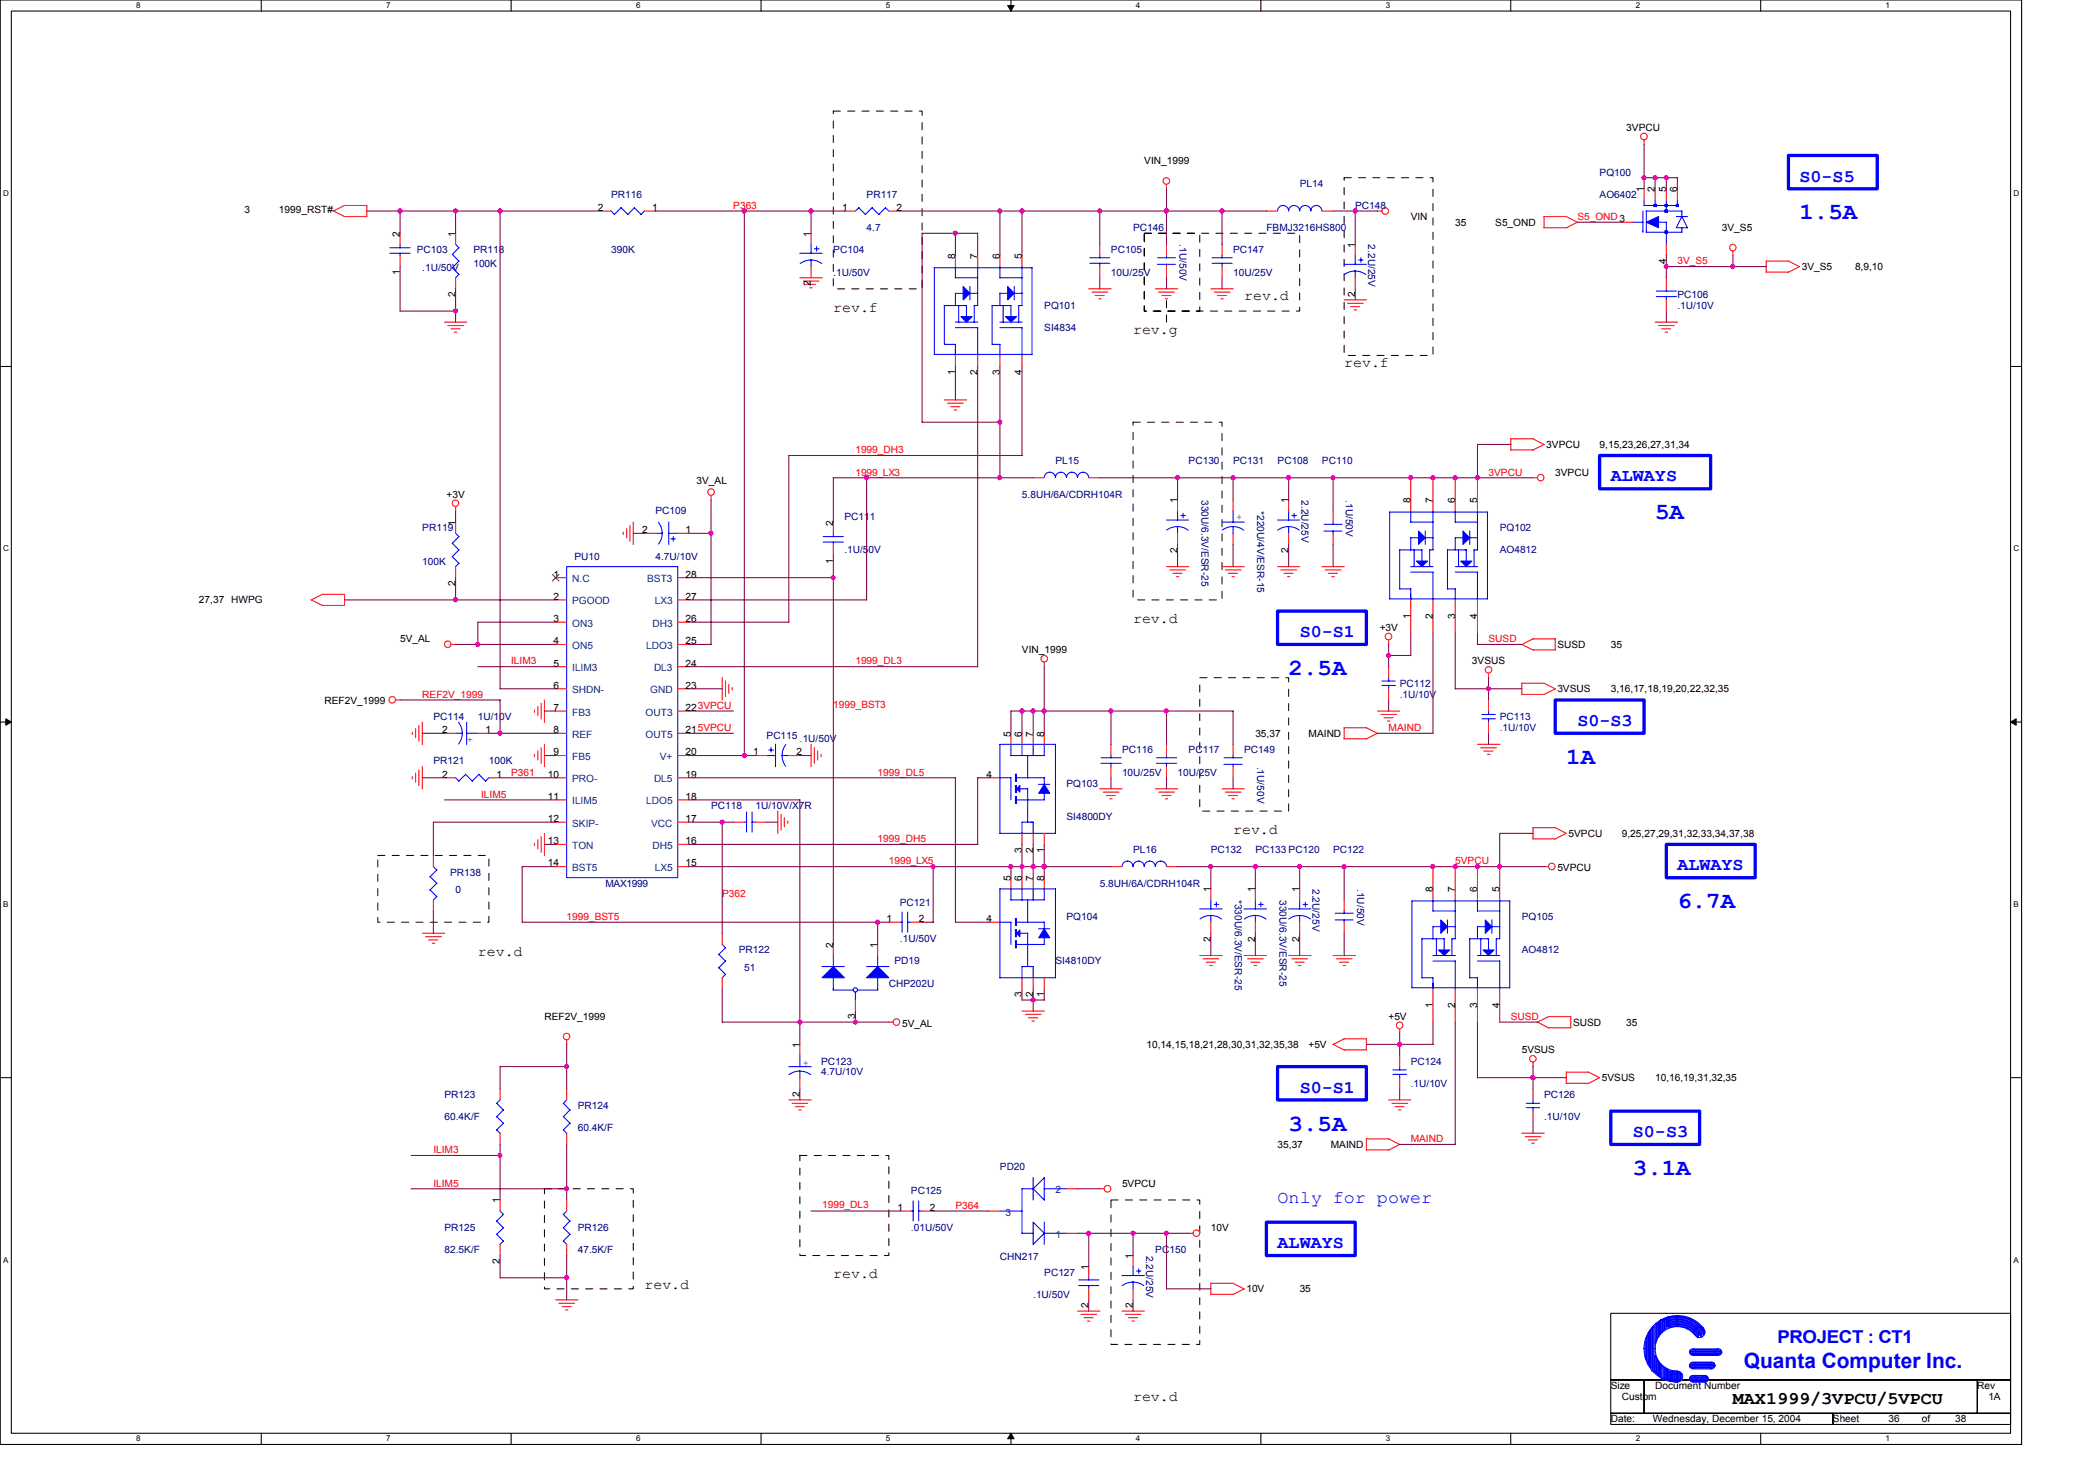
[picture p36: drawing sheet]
<svg xmlns="http://www.w3.org/2000/svg" width="297mm" height="210mm" viewBox="0 0 297 210" stroke-linecap="round" stroke-linejoin="round" font-family="sans-serif">
<defs><g id="words">
<g font-size="3.3" fill="#00f">
<text x="255.1" y="31.1">1.5A</text>
<text x="234.7" y="73.6">5A</text>
<text x="182.7" y="95.7">2.5A</text>
<text x="222.1" y="108.2">1A</text>
<text x="237.8" y="128.7">6.7A</text>
<text x="182.7" y="160.2">3.5A</text>
<text x="231.5" y="166.5">3.1A</text>
</g>
<text font-size="3" fill="#00f" x="247.3" y="194">Quanta Computer Inc.</text>
<g font-size="2.5" fill="#00f">
<text x="255.1" y="25.7">S0-S5</text>
<text x="228.4" y="68.2">ALWAYS</text>
<text x="184.3" y="90.3">S0-S1</text>
<text x="223.6" y="102.9">S0-S3</text>
<text x="237.8" y="123.4">ALWAYS</text>
<text x="184.3" y="154.9">S0-S1</text>
<text x="231.5" y="161.2">S0-S3</text>
<text x="181.1" y="170.5">Only for power</text>
<text x="181.1" y="176.9">ALWAYS</text>
<text x="252" y="190.4">PROJECT : CT1</text>
</g>
<text font-size="2.5" x="245.7" y="199">MAX1999/3VPCU/5VPCU</text>
<g font-size="2.1">
<text x="118.1" y="44.2">rev.f</text>
<text x="160.7" y="47.3">rev.g</text>
<text x="176.4" y="42.6">rev.d</text>
<text x="190.6" y="52">rev.f</text>
<text x="160.7" y="88.3">rev.d</text>
<text x="174.8" y="118.2">rev.d</text>
<text x="67.8" y="135.5">rev.d</text>
<text x="91.4" y="182.8">rev.d</text>
<text x="118.1" y="181.2">rev.d</text>
<text x="160.7" y="198.5">rev.d</text>
</g>
<g font-size="1.4">
<text x="162.2" y="23.3">VIN_1999</text>
<text x="230.6" y="18.6">3VPCU</text>
<text x="84.8" y="29.9">2</text>
<text x="92.5" y="29.9">1</text>
<text x="119.4" y="29.9">1</text>
<text x="127.1" y="29.9">2</text>
<text x="233.1" y="27.2" transform="rotate(-90 233.1 27.2)">1</text>
<text x="234.7" y="27.2" transform="rotate(-90 234.7 27.2)">2</text>
<text x="236.2" y="27.2" transform="rotate(-90 236.2 27.2)">5</text>
<text x="237.8" y="27.2" transform="rotate(-90 237.8 27.2)">6</text>
<text x="34.7" y="30.2">3</text>
<text x="39.6" y="30.2">1999_RST#</text>
<text x="56.7" y="33.5" transform="rotate(-90 56.7 33.5)">2</text>
<text x="64.6" y="33.5" transform="rotate(-90 64.6 33.5)">1</text>
<text x="115" y="33.5" transform="rotate(-90 115 33.5)">1</text>
<text x="192.1" y="35.1" transform="rotate(-90 192.1 35.1)">1</text>
<text x="200" y="31.2">VIN</text>
<text x="206.3" y="32">35</text>
<text x="212" y="32">S5_OND</text>
<text x="244.1" y="32.8">3V_S5</text>
<text x="56.7" y="39" transform="rotate(-90 56.7 39)">1</text>
<text x="115" y="40.5" transform="rotate(-90 115 40.5)">2</text>
<text x="135.4" y="36.7" transform="rotate(-90 135.4 36.7)">8</text>
<text x="138.6" y="36.7" transform="rotate(-90 138.6 36.7)">7</text>
<text x="141.7" y="36.7" transform="rotate(-90 141.7 36.7)">6</text>
<text x="144.9" y="36.7" transform="rotate(-90 144.9 36.7)">5</text>
<text x="236.2" y="37.4" transform="rotate(-90 236.2 37.4)">4</text>
<text x="255.5" y="38.3">3V_S5</text>
<text x="263" y="38.3">8,9,10</text>
<text x="64.6" y="42.1" transform="rotate(-90 64.6 42.1)">2</text>
<text x="192.1" y="42.1" transform="rotate(-90 192.1 42.1)">2</text>
<text x="135.4" y="53.1" transform="rotate(-90 135.4 53.1)">1</text>
<text x="138.6" y="53.1" transform="rotate(-90 138.6 53.1)">2</text>
<text x="141.7" y="53.1" transform="rotate(-90 141.7 53.1)">3</text>
<text x="144.9" y="53.1" transform="rotate(-90 144.9 53.1)">4</text>
<text x="219.2" y="63.5">3VPCU</text>
<text x="226.8" y="63.5">9,15,23,26,27,31,34</text>
<text x="63.3" y="70.5">+3V</text>
<text x="98.8" y="68.7">3V_AL</text>
<text x="166.9" y="71.3" transform="rotate(-90 166.9 71.3)">1</text>
<text x="182.7" y="71.3" transform="rotate(-90 182.7 71.3)">1</text>
<text x="200" y="71.3" transform="rotate(-90 200 71.3)">8</text>
<text x="203.2" y="71.3" transform="rotate(-90 203.2 71.3)">7</text>
<text x="206.3" y="71.3" transform="rotate(-90 206.3 71.3)">6</text>
<text x="209.5" y="71.3" transform="rotate(-90 209.5 71.3)">5</text>
<text x="220.5" y="67.4">3VPCU</text>
<text x="64.6" y="74.5" transform="rotate(-90 64.6 74.5)">1</text>
<text x="91.1" y="75.6">2</text>
<text x="97.2" y="75.6">1</text>
<text x="118.1" y="74.5" transform="rotate(-90 118.1 74.5)">2</text>
<text x="64.6" y="83.1" transform="rotate(-90 64.6 83.1)">2</text>
<text x="78.5" y="81.9">1</text>
<text x="97.2" y="81.9">28</text>
<text x="118.1" y="79.9" transform="rotate(-90 118.1 79.9)">1</text>
<text x="166.9" y="78.3" transform="rotate(-90 166.9 78.3)">2</text>
<text x="182.7" y="78.3" transform="rotate(-90 182.7 78.3)">2</text>
<text x="28.2" y="85.5">27,37 HWPG</text>
<text x="78.5" y="85">2</text>
<text x="78.5" y="88.2">3</text>
<text x="97.2" y="88.2">26</text>
<text x="97.2" y="85">27</text>
<text x="195.6" y="89.5">+3V</text>
<text x="200" y="87.8" transform="rotate(-90 200 87.8)">1</text>
<text x="203.2" y="87.8" transform="rotate(-90 203.2 87.8)">2</text>
<text x="206.3" y="87.8" transform="rotate(-90 206.3 87.8)">3</text>
<text x="209.5" y="87.8" transform="rotate(-90 209.5 87.8)">4</text>
<text x="56.7" y="91">5V_AL</text>
<text x="78.5" y="91.3">4</text>
<text x="78.5" y="94.5">5</text>
<text x="97.2" y="94.5">24</text>
<text x="97.2" y="91.3">25</text>
<text x="144.9" y="92.6">VIN_1999</text>
<text x="208.7" y="94.2">3VSUS</text>
<text x="220.8" y="91.8">SUSD</text>
<text x="228.4" y="91.8">35</text>
<text x="46" y="99.8">REF2V_1999</text>
<text x="78.5" y="97.6">6</text>
<text x="78.5" y="100.8">7</text>
<text x="97.2" y="100.8">223VPCU</text>
<text x="97.2" y="97.6">23</text>
<text x="220.8" y="98.1">3VSUS</text>
<text x="228.4" y="98.1">3,16,17,18,19,20,22,32,35</text>
<text x="62.7" y="103.9">2</text>
<text x="68.9" y="103.9">1</text>
<text x="78.5" y="103.9">8</text>
<text x="78.5" y="107.1">9</text>
<text x="97.2" y="107.1">20</text>
<text x="97.2" y="103.9">215VPCU</text>
<text x="106.8" y="107.1">1</text>
<text x="112.9" y="107.1">2</text>
<text x="143.3" y="104.4" transform="rotate(-90 143.3 104.4)">5</text>
<text x="144.9" y="104.4" transform="rotate(-90 144.9 104.4)">6</text>
<text x="146.5" y="104.4" transform="rotate(-90 146.5 104.4)">7</text>
<text x="148" y="104.4" transform="rotate(-90 148 104.4)">8</text>
<text x="178" y="104.4">35,37</text>
<text x="185.5" y="104.4">MAIND</text>
<text x="62.7" y="110.2">2</text>
<text x="70.4" y="110.2">1</text>
<text x="77.7" y="110.2">10</text>
<text x="77.7" y="113.3">11</text>
<text x="97.2" y="113.3">18</text>
<text x="97.2" y="110.2">19</text>
<text x="139.9" y="110.2">4</text>
<text x="77.7" y="116.5">12</text>
<text x="77.7" y="119.7">13</text>
<text x="97.2" y="119.7">16</text>
<text x="97.2" y="116.5">17</text>
<text x="222.4" y="118.6">5VPCU</text>
<text x="230" y="118.6">9,25,27,29,31,32,33,34,37,38</text>
<text x="77.7" y="122.8">14</text>
<text x="97.2" y="122.8">15</text>
<text x="143.3" y="124.9" transform="rotate(-90 143.3 124.9)">5</text>
<text x="144.9" y="124.9" transform="rotate(-90 144.9 124.9)">6</text>
<text x="144.9" y="120.9" transform="rotate(-90 144.9 120.9)">3</text>
<text x="146.5" y="124.9" transform="rotate(-90 146.5 124.9)">7</text>
<text x="146.5" y="120.9" transform="rotate(-90 146.5 120.9)">2</text>
<text x="148" y="124.9" transform="rotate(-90 148 124.9)">8</text>
<text x="148" y="120.9" transform="rotate(-90 148 120.9)">1</text>
<text x="220.8" y="123.5">5VPCU</text>
<text x="125.7" y="130.7">1</text>
<text x="130.3" y="130.7">2</text>
<text x="139.9" y="130.7">4</text>
<text x="171.7" y="126.4" transform="rotate(-90 171.7 126.4)">1</text>
<text x="178" y="126.4" transform="rotate(-90 178 126.4)">1</text>
<text x="184.3" y="126.4" transform="rotate(-90 184.3 126.4)">1</text>
<text x="203.2" y="126.4" transform="rotate(-90 203.2 126.4)">8</text>
<text x="206.3" y="126.4" transform="rotate(-90 206.3 126.4)">7</text>
<text x="209.5" y="126.4" transform="rotate(-90 209.5 126.4)">6</text>
<text x="212.6" y="126.4" transform="rotate(-90 212.6 126.4)">5</text>
<text x="118.1" y="134.3" transform="rotate(-90 118.1 134.3)">2</text>
<text x="124.4" y="134.3" transform="rotate(-90 124.4 134.3)">1</text>
<text x="171.7" y="133.5" transform="rotate(-90 171.7 133.5)">2</text>
<text x="178" y="133.5" transform="rotate(-90 178 133.5)">2</text>
<text x="184.3" y="133.5" transform="rotate(-90 184.3 133.5)">2</text>
<text x="144.9" y="141.3" transform="rotate(-90 144.9 141.3)">3</text>
<text x="146.5" y="141.3" transform="rotate(-90 146.5 141.3)">2</text>
<text x="148" y="141.3" transform="rotate(-90 148 141.3)">1</text>
<text x="203.2" y="142.9" transform="rotate(-90 203.2 142.9)">1</text>
<text x="206.3" y="142.9" transform="rotate(-90 206.3 142.9)">2</text>
<text x="209.5" y="142.9" transform="rotate(-90 209.5 142.9)">3</text>
<text x="212.6" y="142.9" transform="rotate(-90 212.6 142.9)">4</text>
<text x="77.2" y="144.6">REF2V_1999</text>
<text x="113.4" y="148.5" transform="rotate(-90 113.4 148.5)">1</text>
<text x="121.3" y="144.5" transform="rotate(-90 121.3 144.5)">3</text>
<text x="127.9" y="145.5">5V_AL</text>
<text x="162.6" y="148.5">10,14,15,18,21,28,30,31,32,35,38</text>
<text x="185.5" y="148.5">+5V</text>
<text x="196.9" y="144.6">+5V</text>
<text x="215.8" y="149.3">5VSUS</text>
<text x="223" y="145.4">SUSD</text>
<text x="230.6" y="145.4">35</text>
<text x="113.4" y="155.5" transform="rotate(-90 113.4 155.5)">2</text>
<text x="227.1" y="153.2">5VSUS</text>
<text x="234.7" y="153.2">10,16,19,31,32,35</text>
<text x="181.1" y="162.7">35,37</text>
<text x="188.7" y="162.7">MAIND</text>
<text x="70.9" y="170.5" transform="rotate(-90 70.9 170.5)">1</text>
<text x="127.3" y="171.6">1</text>
<text x="131.8" y="171.6">2</text>
<text x="159.1" y="168.2">5VPCU</text>
<text x="70.9" y="179.1" transform="rotate(-90 70.9 179.1)">2</text>
<text x="160.6" y="178.4" transform="rotate(-90 160.6 178.4)">1</text>
<text x="171.7" y="174.5">10V</text>
<text x="154.3" y="185.4" transform="rotate(-90 154.3 185.4)">2</text>
<text x="154.3" y="180" transform="rotate(-90 154.3 180)">1</text>
<text x="160.6" y="185.4" transform="rotate(-90 160.6 185.4)">2</text>
<text x="176.7" y="183.2">10V</text>
<text x="184.3" y="183.2">35</text>
<text x="228.4" y="196.8">Size</text>
<text x="234.7" y="196.8">Document Number</text>
<text x="280.3" y="196.8">Rev</text>
<text x="228.4" y="201.6">Date:</text>
<text x="230" y="198.4">Custom</text>
<text x="234.4" y="201.6">Wednesday, December 15, 2004</text>
<text x="259.9" y="201.6">Sheet</text>
<text x="267.8" y="201.6">36</text>
<text x="272.5" y="201.6">of</text>
<text x="277.2" y="201.6">38</text>
<text x="281.9" y="198.4">1A</text>
</g>
<g font-size="1.4" fill="#000080">
<text x="86.7" y="28">PR116</text>
<text x="122.9" y="28">PR117</text>
<text x="184.3" y="26.5">PL14</text>
<text x="192.1" y="29.6">PC148</text>
<text x="226.8" y="24.9">PQ100</text>
<text x="226.8" y="28">AO6402</text>
<text x="59.1" y="35.9">PC103</text>
<text x="67.1" y="35.9">PR118</text>
<text x="86.7" y="35.9">390K</text>
<text x="118.1" y="35.9">PC104</text>
<text x="122.9" y="32.8">4.7</text>
<text x="157.5" y="35.9">PC105</text>
<text x="160.7" y="32.8">PC146</text>
<text x="167.2" y="34.6" transform="rotate(90 167.2 34.6)">.1U/50V</text>
<text x="174.8" y="35.9">PC147</text>
<text x="179.6" y="32.8">FBMJ3216HS800</text>
<text x="194" y="34.6" transform="rotate(90 194 34.6)">2.2U/25V</text>
<text x="59.9" y="38.4">.1U/50V</text>
<text x="67.1" y="37.8">100K</text>
<text x="118.1" y="39.1">.1U/50V</text>
<text x="157.5" y="39.1">10U/25V</text>
<text x="174.8" y="39.1">10U/25V</text>
<text x="148.1" y="43.8">PQ101</text>
<text x="148.1" y="46.9">SI4834</text>
<text x="237.8" y="42.2">PC106</text>
<text x="237.8" y="43.8">.1U/10V</text>
<text x="149.6" y="65.8">PL15</text>
<text x="168.5" y="65.8">PC130</text>
<text x="174.8" y="65.8">PC131</text>
<text x="181.1" y="65.8">PC108</text>
<text x="187.4" y="65.8">PC110</text>
<text x="144.9" y="70.5">5.8UH/6A/CDRH104R</text>
<text x="170.4" y="70.9" transform="rotate(90 170.4 70.9)">330U/6.3V/ESR-25</text>
<text x="184.5" y="70.9" transform="rotate(90 184.5 70.9)">2.2U/25V</text>
<text x="190.8" y="70.9" transform="rotate(90 190.8 70.9)">.1U/50V</text>
<text x="59.9" y="75.3">PR119</text>
<text x="92.9" y="72.9">PC109</text>
<text x="119.7" y="73.7">PC111</text>
<text x="178.2" y="72.4" transform="rotate(90 178.2 72.4)">*220U/4V/ESR-15</text>
<text x="212.6" y="75.3">PQ102</text>
<text x="59.9" y="80">100K</text>
<text x="81.4" y="79.4">PU10</text>
<text x="92.9" y="79.4">4.7U/10V</text>
<text x="119.7" y="78.4">.1U/50V</text>
<text x="212.6" y="78.4">AO4812</text>
<text x="198.5" y="97.3">PC112</text>
<text x="198.5" y="98.9">.1U/10V</text>
<text x="61.4" y="102">PC114</text>
<text x="67.8" y="102">1U/10V</text>
<text x="108.7" y="104.7">PC115</text>
<text x="113.4" y="105.2">.1U/50V</text>
<text x="159.1" y="106.8">PC116</text>
<text x="168.5" y="106.8">PC117</text>
<text x="176.4" y="106.8">PC149</text>
<text x="212.6" y="102">PC113</text>
<text x="212.6" y="103.6">.1U/10V</text>
<text x="61.4" y="108.4">PR121</text>
<text x="69.3" y="108.4">100K</text>
<text x="151.2" y="111.5">PQ103</text>
<text x="159.1" y="109.9">10U/25V</text>
<text x="167" y="109.9">10U/25V</text>
<text x="178.2" y="108.6" transform="rotate(90 178.2 108.6)">.1U/50V</text>
<text x="100.8" y="114.6">PC118</text>
<text x="107.1" y="114.6">1U/10V/X7R</text>
<text x="151.2" y="116.2">SI4800DY</text>
<text x="63.8" y="124.1">PR138</text>
<text x="85.8" y="125.7">MAX1999</text>
<text x="155.9" y="125.7">5.8UH/6A/CDRH104R</text>
<text x="160.7" y="120.9">PL16</text>
<text x="171.7" y="120.9">PC132</text>
<text x="178" y="120.9">PC133 PC120</text>
<text x="186.1" y="126" transform="rotate(90 186.1 126)">2.2U/25V</text>
<text x="189" y="120.9">PC122</text>
<text x="192.4" y="126" transform="rotate(90 192.4 126)">.1U/50V</text>
<text x="64.6" y="126.6">0</text>
<text x="127.6" y="128.4">PC121</text>
<text x="151.2" y="130.4">PQ104</text>
<text x="175.1" y="127.6" transform="rotate(90 175.1 127.6)">*330U/6.3V/ESR-25</text>
<text x="181.4" y="127.6" transform="rotate(90 181.4 127.6)">330U/6.3V/ESR-25</text>
<text x="215.8" y="130.4">PQ105</text>
<text x="104.8" y="135.1">PR122</text>
<text x="105.5" y="137.6">51</text>
<text x="126.8" y="136.7">PD19</text>
<text x="127.6" y="133.5">.1U/50V</text>
<text x="149.6" y="136.7">SI4810DY</text>
<text x="215.8" y="135.1">AO4812</text>
<text x="126" y="139.8">CHP202U</text>
<text x="63" y="155.6">PR123</text>
<text x="116.4" y="150.9">PC123</text>
<text x="116.4" y="152.3">4.7U/10V</text>
<text x="200" y="150.9">PC124</text>
<text x="200" y="154">.1U/10V</text>
<text x="218.9" y="155.6">PC126</text>
<text x="63" y="158.8">60.4K/F</text>
<text x="81.9" y="157.2">PR124</text>
<text x="81.9" y="160.3">60.4K/F</text>
<text x="218.9" y="158.8">.1U/10V</text>
<text x="141.8" y="165.8">PD20</text>
<text x="129.2" y="169.3">PC125</text>
<text x="63" y="174.5">PR125</text>
<text x="63" y="177.6">82.5K/F</text>
<text x="81.9" y="174.5">PR126</text>
<text x="81.9" y="177.6">47.5K/F</text>
<text x="129.2" y="174.5">.01U/50V</text>
<text x="141.8" y="178.6">CHN217</text>
<text x="162.5" y="177.9" transform="rotate(90 162.5 177.9)">2.2U/25V</text>
<text x="163.8" y="177.6">PC150</text>
<text x="146.5" y="183.9">.1U/50V</text>
<text x="148.1" y="180.8">PC127</text>
</g>
<g font-size="1.4" fill="#f00">
<text x="104" y="29.6">P363</text>
<text x="223.6" y="31.2">S5_OND3</text>
<text x="237.8" y="37.5">3V_S5</text>
<text x="121.3" y="64.3">1999_DH3</text>
<text x="121.3" y="67.4">1999_LX3</text>
<text x="211" y="67.4">3VPCU</text>
<text x="72.5" y="94.2">ILIM3</text>
<text x="121.3" y="94.2">1999_DL3</text>
<text x="211" y="91">SUSD</text>
<text x="59.9" y="98.9">REF2V_1999</text>
<text x="118.1" y="100.3">1999_BST3</text>
<text x="196.9" y="103.6">MAIND</text>
<text x="68.2" y="113.1">ILIM5</text>
<text x="72.5" y="109.9">P361</text>
<text x="124.4" y="109.9">1999_DL5</text>
<text x="124.4" y="119.4">1999_DH5</text>
<text x="126" y="122.5">1999_LX5</text>
<text x="206.3" y="122.5">5VPCU</text>
<text x="80.3" y="130.4">1999_BST5</text>
<text x="102.4" y="127.1">P362</text>
<text x="214.2" y="144.6">SUSD</text>
<text x="200" y="161.9">MAIND</text>
<text x="61.4" y="163.5">ILIM3</text>
<text x="61.4" y="168.2">ILIM5</text>
<text x="116.6" y="171.2">1999_DL3</text>
<text x="135.5" y="171.3">P364</text>
</g>
<g font-size="1.4" fill="#00f">
<text x="175.3" y="73.7">+</text>
<text x="66.2" y="104.4" transform="rotate(90 66.2 104.4)">+</text>
<text x="113.9" y="151">+</text>
</g>
<g font-size="1.4" fill="#004080">
<text x="81.1" y="82.5">N.C</text>
<text x="91.8" y="82.5">BST3</text>
<text x="81.1" y="85.7">PGOOD</text>
<text x="81.1" y="88.8">ON3</text>
<text x="92.5" y="88.8">DH3</text>
<text x="92.8" y="85.7">LX3</text>
<text x="81.1" y="92">ON5</text>
<text x="81.1" y="95.1">ILIM3</text>
<text x="91.6" y="92">LDO3</text>
<text x="92.7" y="95.1">DL3</text>
<text x="81.1" y="98.3">SHDN-</text>
<text x="81.1" y="101.4">FB3</text>
<text x="91.5" y="101.4">OUT3</text>
<text x="92.2" y="98.3">GND</text>
<text x="81.1" y="104.6">REF</text>
<text x="81.1" y="107.7">FB5</text>
<text x="91.5" y="104.6">OUT5</text>
<text x="93.5" y="107.7">V+</text>
<text x="81.1" y="110.9">PRO-</text>
<text x="92.7" y="110.9">DL5</text>
<text x="81.1" y="114">ILIM5</text>
<text x="81.1" y="117.2">SKIP-</text>
<text x="91.6" y="114">LDO5</text>
<text x="92.3" y="117.2">VCC</text>
<text x="81.1" y="120.3">TON</text>
<text x="81.1" y="123.5">BST5</text>
<text x="92.5" y="120.3">DH5</text>
<text x="92.8" y="123.5">LX5</text>
<text x="142.6" y="172.3">3</text>
<text x="149.6" y="169.1">2</text>
<text x="149.6" y="175.4">1</text>
</g>
<g font-size="1.1">
<text x="19.3" y="1.2">8</text>
<text x="54.8" y="1.2">7</text>
<text x="90.2" y="1.2">6</text>
<text x="125.6" y="1.2">5</text>
<text x="161.1" y="1.2">4</text>
<text x="196.5" y="1.2">3</text>
<text x="231.9" y="1.2">2</text>
<text x="267.4" y="1.2">1</text>
<text x=".4" y="27.8">D</text>
<text x="285.5" y="27.8">D</text>
<text x=".4" y="78.1">C</text>
<text x="285.5" y="78.1">C</text>
<text x=".4" y="128.5">B</text>
<text x="285.5" y="128.5">B</text>
<text x=".4" y="178.9">A</text>
<text x="285.5" y="178.9">A</text>
<text x="19.3" y="204.3">8</text>
<text x="54.8" y="204.3">7</text>
<text x="90.2" y="204.3">6</text>
<text x="125.6" y="204.3">5</text>
<text x="161.1" y="204.3">4</text>
<text x="196.5" y="204.3">3</text>
<text x="231.9" y="204.3">2</text>
<text x="267.4" y="204.3">1</text>
</g>
</g></defs>
<path d="M0 0h286.6v204.7h-286.6zM1.6 1.6h283.5v201.5h-283.5z" fill="none" stroke="#000" stroke-width=".15"/>
<g fill="#fff">
<path d="M19.3 .1h.6v1.3h-.6z"/>
<path d="M19.3 203.3h.6v1.3h-.6z"/>
</g>
<path d="M37 0v1.6M37 203.1v1.6" fill="none" stroke="#000" stroke-width=".15"/>
<g fill="#fff">
<path d="M54.8 .1h.6v1.3h-.6z"/>
<path d="M54.8 203.3h.6v1.3h-.6z"/>
</g>
<path d="M72.5 0v1.6M72.5 203.1v1.6" fill="none" stroke="#000" stroke-width=".15"/>
<g fill="#fff">
<path d="M90.2 .1h.6v1.3h-.6z"/>
<path d="M90.2 203.3h.6v1.3h-.6z"/>
</g>
<path d="M107.9 0v1.6M107.9 203.1v1.6" fill="none" stroke="#000" stroke-width=".15"/>
<g fill="#fff">
<path d="M125.6 .1h.6v1.3h-.6z"/>
<path d="M125.6 203.3h.6v1.3h-.6z"/>
</g>
<path d="M143.3 0v1.6M143.3 203.1v1.6" fill="none" stroke="#000" stroke-width=".15"/>
<path d="M142.9 .8h.9l-.5 .8zM143.3 203.1l.5 .8h-.9z" fill="#000" stroke="#000" stroke-width=".14"/>
<g fill="#fff">
<path d="M161.1 .1h.6v1.3h-.6z"/>
<path d="M161.1 203.3h.6v1.3h-.6z"/>
</g>
<path d="M178.8 0v1.6M178.8 203.1v1.6" fill="none" stroke="#000" stroke-width=".15"/>
<g fill="#fff">
<path d="M196.5 .1h.6v1.3h-.6z"/>
<path d="M196.5 203.3h.6v1.3h-.6z"/>
</g>
<path d="M214.2 0v1.6M214.2 203.1v1.6" fill="none" stroke="#000" stroke-width=".15"/>
<g fill="#fff">
<path d="M231.9 .1h.6v1.3h-.6z"/>
<path d="M231.9 203.3h.6v1.3h-.6z"/>
</g>
<path d="M249.6 0v1.6M249.6 203.1v1.6" fill="none" stroke="#000" stroke-width=".15"/>
<g fill="#fff">
<path d="M267.4 .1h.6v1.3h-.6z"/>
<path d="M267.4 203.3h.6v1.3h-.6z"/>
<path d="M.4 26.8h.8v1.2h-.8z"/>
<path d="M285.5 26.8h.8v1.2h-.8z"/>
<path d="M.4 77.1h.8v1.3h-.8z"/>
<path d="M285.5 77.1h.8v1.3h-.8z"/>
</g>
<path d="M0 51.9h1.6M285.1 51.9h1.5" fill="none" stroke="#000" stroke-width=".15"/>
<g fill="#fff">
<path d="M.4 127.5h.8v1.3h-.8z"/>
<path d="M285.5 127.5h.7v1.3h-.7z"/>
</g>
<path d="M0 102.3h1.6M285.1 102.3h1.5" fill="none" stroke="#000" stroke-width=".15"/>
<path d="M.8 101.9l.8 .4-.8 .5zM285.1 102.3l.8-.4v.9z" fill="#000" stroke="#000" stroke-width=".14"/>
<g fill="#fff">
<path d="M.4 177.9h.8v1.3h-.8z"/>
<path d="M285.5 177.9h.7v1.3h-.7z"/>
</g>
<path d="M0 152.7h1.6M285.1 152.7h1.5M228.4 186.1h56.7v9.5h-56.7zM228.4 195.6h4.7v4.7h-4.7zM233.1 195.6h47.2v4.7h-47.2zM280.3 195.6h4.8v4.7h-4.8zM228.4 200.3h31.5v1.6h-31.5zM259.9 200.3h25.2v1.6h-25.2z" fill="none" stroke="#000" stroke-width=".15"/>
<path d="M118.1 15.7h12.6v25.2h-12.6v-25.2M162.2 33.1h22.1v11h-22.1v-11M162.2 33.1h7.9v11h-7.9v-11M190.6 25.2h12.6v25.2h-12.6v-25.2M160.7 59.8h12.6v25.2h-12.6v-25.2M165.4 45.7v-3.2M170.1 96.1h12.6v18.9h-12.6v-18.9M53.6 121.2h15.7v9.5h-15.7v-9.5M77.2 168.5h12.6v14.2h-12.6v-14.2M113.4 163.8h12.6v14.1h-12.6v-14.1M157.5 170.1h12.6v20.4h-12.6v-20.4" fill="none" stroke="#000" stroke-width=".14" stroke-dasharray="1 1 1 1 1 1 1 1"/>
<path d="M253.6 22h12.6v4.8h-12.6zM226.8 64.6h15.7v4.7h-15.7zM181.1 86.6h12.6v4.7h-12.6zM220.5 99.2h12.6v4.7h-12.6zM236.3 119.7h12.6v4.7h-12.6zM181.1 151.2h12.6v4.7h-12.6zM228.4 157.5h12.6v4.7h-12.6zM179.6 173.2h12.5v4.7h-12.5z" fill="none" stroke="#00f" stroke-width=".47"/>
<g fill="none" stroke="#f00" stroke-width=".15">
<path d="M233.1 19.8v.7M48.8 29.1h3.2M48.9 29.1l-1.6 .8M52 29.1v1.6h-3.2l-1.5-.8M56.7 33.1v1.5M56.7 36.2v1.6M64.6 33.1v1.5M64.6 39.4v1.5M85.1 29.9h1.6M91.4 29.9h1.5M113.4 39.4h3.2M113.9 39.8h2.2"/>
<path d="M115 33.1v1.5M115 37.8v1.6M119.7 29.9h1.6M126 29.9h1.6M135.5 36.2v1.6M138.6 36.2v1.6M141.8 36.2v1.6M144.9 36.2v1.6M155.9 34.6v1.6M155.9 37.8v1.6M165.4 26.1v.7M165.4 34.6v1.6"/>
<path d="M165.4 37.8v1.6M173.3 34.6v1.6M173.3 37.8v1.6M179.6 29.9h1.5M187.4 29.9h1.6M192.1 34.6v1.6M192.1 39.4v1.5M195.3 29.9h.6M218.9 30.7h3.2M218.9 30.7v1.6h3.2l1.5-.8M222.1 30.7l1.6 .8M230 31.5h1.5"/>
<path d="M233.1 26.8v1.5M234.7 26.8v1.5M236.3 26.8v1.5M236.3 34.6v1.6M236.3 39.4v1.5M237.8 26.8v1.5M245.7 35.6v.6M250.4 38.6h3.2M250.4 37h3.2l1.6 .8M250.4 37v1.6M255.1 37.8l-1.5 .8M63 45.7h3.2"/>
<path d="M63.5 46.1h2.2M63.9 46.6h1.3M64.4 47.1h.4M114.3 40.3h1.3M114.8 40.8h.4M133.9 56.7h3.2M134.4 57.1h2.2M134.8 57.6h1.3M135.3 58.1h.3M135.5 50.4v1.6M138.6 50.4v1.6M141.8 50.4v1.6"/>
<path d="M144.9 50.4v1.6M154.4 40.9h3.1M154.8 41.4h2.3M155.3 41.9h1.3M155.8 42.4h.3M163.8 40.9h3.2M164.3 41.4h2.2M164.7 41.9h1.3M165.2 42.4h.4M171.7 40.9h3.2M172.2 41.4h2.2M172.6 41.9h1.3"/>
<path d="M173.1 42.4h.3M190.6 42.5h3.2M191 43h2.3M191.5 43.5h1.3M192 43.9h.3M234.7 45.7h3.1M235.2 46.1h2.2M235.6 46.6h1.3M236.1 47.1h.3M236.3 42.5v1.6M64.6 71.8v.7M64.6 74v1.6"/>
<path d="M88.4 75.4v.4M88.9 74.9v1.3M89.3 74.5v2.2M89.8 74v3.2M91.4 75.6h1.5M96.1 75.6h1.6M100.8 70.2v.7M118.1 74v1.6M118.1 77.2v1.5M146.5 67.7h1.6M154.4 67.7h1.5M167 70.9v1.5"/>
<path d="M167 75.6v1.6M174.8 70.9v1.5M174.8 75.6v1.6M182.7 70.9v1.5M182.7 75.6v1.6M189 72.4v1.6M189 75.6v1.6M200 67.7v4.7M203.2 67.7v4.7M206.3 67.7v4.7M209.5 67.7v4.7M214.2 63.8h3.2"/>
<path d="M217.3 67.7h.7M217.4 62.2l1.5 .8M217.4 62.2h-3.2v1.6M218.9 63l-1.6 .8M45.7 84.2h3.2M45.7 84.2l-1.6 .8M48.8 84.2v1.6h-3.1l-1.6-.8M56.1 99.2h.6M64 91.3h.6M64.6 80.3v1.6M76.7 99.7v2.2M77.2 99.2v3.2"/>
<path d="M78.8 91.3h1.5M78.8 81.9h1.5M78.8 85h1.5M78.8 88.2h1.5M78.8 94.5h1.5M78.8 97.6h1.5M96.1 91.3h1.6M96.1 81.9h1.6M96.1 85h1.6M96.1 88.2h1.6M96.1 94.5h1.6M96.1 97.6h1.6"/>
<path d="M102.4 96v3.2M102.9 96.5v2.2M103.3 97v1.3M103.8 97.5v.3M148.1 93.9v.6M165.4 80.3h3.1M165.9 80.8h2.2M166.3 81.3h1.3M166.8 81.7h.3M173.3 80.3h3.1M173.7 80.8h2.3M174.2 81.3h1.3"/>
<path d="M174.7 81.7h.3M181.1 80.3h3.2M181.6 80.8h2.2M182.1 81.3h1.2M182.6 81.7h.3M187.4 80.3h3.2M187.9 80.8h2.2M188.4 81.3h1.2M188.8 81.7h.4M196.9 90.7v.7M196.9 94.5v1.6M196.9 97.6v1.6"/>
<path d="M200 85v4.7M203.2 85v4.7M206.3 85v4.7M209.5 85v4.7M211 95.4v.7M211 99.2v1.6M215.8 96.8h3.1M215.8 96.8l-.1 1.6h3.2l1.6-.8M217.3 90.6h3.2M217.4 90.6l-1.7 .8 1.7 .7M217.4 92.1h3.1M218.9 96.8l1.6 .8"/>
<path d="M220.5 90.5v1.6M58.5 103.8v.3M58.5 110.1v.3M58.9 103.3v1.3M58.9 109.6v1.2M59.4 102.8v2.3M59.4 109.1v2.3M59.9 102.4v3.1M59.9 108.6v3.2M63 110.2h1.6M63 103.9h1.6M67.8 103.9h1.5"/>
<path d="M69.3 110.2h1.6M75.8 100.6v.4M75.8 106.9v.4M75.8 119.5v.3M76.3 100.1v1.3M76.3 106.4v1.3M76.3 119v1.3M76.7 106v2.2M76.7 118.6v2.2M77.2 105.5v3.2M77.2 118.1v3.2M78.8 100.8h1.5"/>
<path d="M78.8 107.1h1.5M78.8 110.2h1.5M78.8 116.5h1.5M78.8 103.9h1.5M78.8 113.4h1.5M78.8 119.7h1.5M96.1 100.8h1.6M96.1 107.1h1.6M96.1 110.2h1.6M96.1 116.5h1.6M96.1 103.9h1.6M96.1 113.4h1.6"/>
<path d="M96.1 119.7h1.6M104 116.5h1.5M107.1 107.1h1.6M107.1 116.5h1.6M110.3 114.9v3.2M110.7 115.4v2.2M111.2 115.9v1.3M111.7 116.4v.3M111.8 107.1h1.6M115 105.5v3.1M115.5 106v2.2M115.9 106.4v1.3"/>
<path d="M116.4 106.9v.3M140.2 110.2h1.6M143.3 103.9v1.6M144.9 103.9v1.6M144.9 118.1v1.6M146.5 103.9v1.6M146.5 118.1v1.6M148.1 103.9v1.6M148.1 118.1v1.6M155.9 111.8h3.2M156.4 112.3h2.2M156.9 112.8h1.2"/>
<path d="M157.3 113.2h.4M157.5 105.5v1.6M157.5 108.6v1.6M163.8 111.8h3.2M164.3 112.3h2.2M164.7 112.8h1.3M165.2 113.2h.4M165.4 105.5v1.6M165.4 108.6v1.6M173.3 111.8h3.1M173.7 112.3h2.3M174.2 112.8h1.3"/>
<path d="M174.7 113.2h.3M174.8 105.5v1.6M174.8 108.6v1.6M190.6 104.7h3.1M190.6 103.1v1.6M190.6 103.1h3.2l1.5 .8M195.3 100.8h3.2M195.3 103.9l-1.6 .8M195.8 101.3h2.2M196.2 101.7h1.3M196.7 102.2h.4M209.5 105.5h3.2"/>
<path d="M209.9 106h2.3M210.4 106.4h1.3M210.9 106.9h.3M211 102.4v1.5M217.3 118.9h3.2M220.5 117.3l1.6 .8M220.5 117.3h-3.1v1.6M222.1 118.1l-1.6 .8M59.9 132.3h3.2M60.3 132.8h2.3M60.8 133.2h1.3M61.3 133.7h.3"/>
<path d="M61.4 121.2v1.6M61.4 127.6v1.5M78.8 122.8h1.5M96.1 122.8h1.6M102.4 132.3v1.6M102.4 138.6v1.5M118.1 133.9v1.5M124.4 133.9v1.5M126 130.7h1.6M129.2 130.7h1.5M140.2 130.7h1.6M143.3 124.4v1.6"/>
<path d="M144.9 124.4v1.6M144.9 138.6v1.5M146.5 124.4v1.6M146.5 138.6v1.5M148.1 124.4v1.6M148.1 138.6v1.5M157.5 122.8h1.6M165.4 122.8h1.6M170.1 135.4h3.2M170.6 135.9h2.2M171 136.4h1.3M171.5 136.8h.4"/>
<path d="M171.7 126v1.6M171.7 130.7v1.6M176.4 135.4h3.2M176.9 135.9h2.2M177.3 136.4h1.3M177.8 136.8h.4M178 126v1.6M178 130.7v1.6M182.7 135.4h3.2M183.2 135.9h2.2M183.6 136.4h1.3M184.1 136.8h.4"/>
<path d="M184.3 126v1.6M184.3 130.7v1.6M189 135.4h3.2M189.5 135.9h2.2M189.9 136.4h1.3M190.4 136.8h.4M190.6 127.6v1.5M190.6 130.7v1.6M203.2 122.8v4.8M206.3 122.8v4.8M209.5 122.8v4.8M212.6 122.8v4.8"/>
<path d="M218.9 122.8h.7M70.9 154.3v1.6M80.3 147.4v.6M80.3 154.3v1.6M111.8 155.9h3.2M112.3 156.4h2.2M112.8 156.8h1.2M113.3 157.3h.3M113.4 148v1.6M113.4 152.7v1.6M121.3 141.7v1.6M126 144.9h.6"/>
<path d="M144.9 143.3h3.2M145.4 143.8h2.2M145.8 144.3h1.3M146.3 144.7h.4M190.6 147.2h3.1M190.6 147.2l-1.6 .8 1.6 .8M193.7 147.2l.1 1.6h-3.2M196.9 155.9h3.1M197.4 156.4h2.2M197.8 156.8h1.3M198.3 157.3h.3M198.5 145.8v.7"/>
<path d="M198.5 149.6v1.6M198.5 152.7v1.6M203.2 140.1v4.8M206.3 140.1v4.8M209.5 140.1v4.8M212.6 140.1v4.8M217.4 150.5v.7M217.4 154.3v1.6M217.4 157.5v1.5M218 144.9l1.6 .8M219.6 145.7h3.1M222.1 152h3.2"/>
<path d="M222.1 151.9v1.6l3.1 .1 1.6-.9M222.7 144.1h-3.2l-1.5 .8M222.7 144.1v1.6M225.2 152l1.6 .8M70.9 160.6v1.6M70.9 170.1v1.5M70.9 176.4v1.5M80.3 160.6v1.6M80.3 170.1v1.5M80.3 176.4v1.5M127.6 171.6h1.6M130.7 171.6h1.6"/>
<path d="M140.2 171.6h1.6M151.2 168.5h1.6M151.2 174.8h1.6M154.4 179.5v1.6M155.9 168.5h.7M160.7 177.9v1.6M168.5 174.8h.7M193.7 163h3.2M193.7 161.4v1.6M193.7 161.4h3.2l1.6 .8M198.5 162.2l-1.6 .8M215.8 160.6h3.1"/>
<path d="M216.3 161.1h2.2M216.7 161.6h1.3M217.2 162h.3M78.8 184.2h3.1M79.2 184.7h2.3M79.7 185.2h1.3M80.2 185.7h.3M152.8 185.8h3.2M153.3 186.3h2.2M153.7 186.8h1.3M154.2 187.2h.3M154.4 182.7v1.5"/>
<path d="M159.1 185.8h3.2M159.6 186.3h2.2M160 186.8h1.3M160.5 187.2h.3M160.7 182.7v1.5M174.8 181.9l1.6 .8M174.9 181.9h-3.2v1.6h3.1M176.4 182.7l-1.6 .8"/>
<circle cx="233.1" cy="19.3" r=".47"/>
<circle cx="165.4" cy="25.7" r=".47"/>
<circle cx="196.4" cy="29.9" r=".47"/>
<circle cx="245.7" cy="35.1" r=".46"/>
<circle cx="64.6" cy="71.3" r=".46"/>
<circle cx="100.8" cy="69.7" r=".47"/>
<circle cx="218.4" cy="67.7" r=".46"/>
<circle cx="55.6" cy="99.2" r=".46"/>
<circle cx="63.5" cy="91.3" r=".46"/>
<circle cx="148.1" cy="93.4" r=".47"/>
<circle cx="196.9" cy="90.2" r=".47"/>
<circle cx="211.1" cy="94.9" r=".46"/>
<circle cx="220" cy="122.8" r=".47"/>
<circle cx="80.3" cy="146.9" r=".46"/>
<circle cx="127.1" cy="144.9" r=".47"/>
<circle cx="198.4" cy="145.3" r=".46"/>
<circle cx="217.3" cy="150.1" r=".46"/>
<circle cx="157" cy="168.5" r=".47"/>
<circle cx="169.6" cy="174.8" r=".46"/>
</g>
<g fill="none" stroke="#00f" stroke-width=".15">
<path d="M55.3 35.9h2.8M55.3 35.1h2.8M56.7 34.6v.5M56.7 35.9v.3M64.1 36l1 1-1 1 1 .9M64.6 34.6l.5 .5-1 1M65.1 38.9l-.5 .5M86.6 29.9l.5 .5M88.1 29.4l.9 1M88.1 29.4l-1 1M89.9 29.4l1 1M90 29.4l-1 1"/>
<path d="M91.4 29.9l-.5 .5M113.4 35.9h3.2M113.5 37.4a2.45 2.45 0 0 1 1.5-.5 2.43 2.43 0 0 1 1.5 .5M115 34.6v1.3M115 36.8v1M115.5 35.3h.6M115.8 34.9v.7M121.8 29.4l-.5 .5M123.7 29.4l.9 1M123.7 29.4l-1 1-.9-1M125.5 29.4l.5 .5M125.6 29.4l-1 1"/>
<path d="M132.5 37.9v12.3h13.8M132.5 38h13.8M135.5 37.8v1.6h3.1M138.6 37.8v5.5h-.5M141.8 37.8v1.6h3.1M144.9 37.8v5.5h-.5M146.3 38v12.2M154.5 37.3h2.9M154.5 36.5h2.9M155.9 36.2v.4M155.9 37.3v.5M164.1 37.5h2.5"/>
<path d="M164.1 36.5h2.6M165.4 36.2v.4M165.4 37.4v.4M171.8 37.3h2.9M171.8 36.5h2.9M173.3 36.2v.4M173.3 37.3v.5M181.1 29.9a.78 .78 0 0 1 .8-.8 .78 .78 0 0 1 .8 .8 .78 .78 0 0 1 .8-.8 .78 .78 0 0 1 .8 .8 .79 .79 0 0 1 .8-.8 .79 .79 0 0 1 .8 .8 .78 .78 0 0 1 .7-.8 .78 .78 0 0 1 .8 .8M190.6 37.5h3.2M190.6 38.9a2.49 2.49 0 0 1 1.5-.5 2.49 2.49 0 0 1 1.6 .5M192.1 36.2v1.3M192.1 38.4v1"/>
<path d="M192.6 36.9h.7M193 36.5v.7M231.5 31.5h1.5M232.9 29.9v3M233.1 28.3v.8h4.7M233.4 29.9v3h5.1v-.6M233.4 29.9h5.1M234.7 28.3v.8M234.8 29.3v-.3h-.3v.3h.4M235.2 31.5h1.1M236.1 29h.3v.3M236.1 29.8h.3"/>
<path d="M236.1 32.7h.3M236.1 29v.3h.3M236.1 29.8v.3h.3M236.1 32.7v.4h.3M236.3 28.3v1.6M236.3 31.5v3.1M236.4 29.7v.4M236.4 32.7v.4M237.7 29h.3v.3h-.3zM237.7 30.7h1.6M237.8 28.3v.8M238.5 29.9v.8"/>
<path d="M238.5 30.7l.8 1.6h-1.5M238.5 30.7l-.8 1.6M133.9 48.8h1.6v1.6M135.5 46.4h3.1v4M135.5 45.7h3.1M135.9 43.3v2.4M136.6 41.6h-1.1v1.7M137 44.9l.1-1.6h-3.2v5.5M137.5 40.6v1.9M137.5 41.6h1.1M138.1 43.3v2.4M140.6 43.3h2.7v1.6"/>
<path d="M140.7 48.8h1.1v1.6M140.7 43.3v5.5M141.8 41.6v1.7M141.8 46.4h3.1M141.8 45.7h3.1M141.8 41.6h1.1M142.2 43.3v2.4M143.8 40.6v1.9M143.8 41.6h1.1M144.4 43.3v2.4M144.9 46.4v4M234.8 42h2.9"/>
<path d="M234.8 41.3h2.9M236.3 40.9v.4M236.3 42v.5M64.1 77l1 1-1 .9 1 1M64.6 75.6l.5 .5-1 .9M65.1 79.8l-.5 .5M92.9 75.6h1M93.3 74a2.6 2.6 0 0 1 .6 1.6 2.51 2.51 0 0 1-.5 1.5M94.8 75.6h1.3M94.8 74v3.2M95.1 76.4h.7M95.5 76.1v.6"/>
<path d="M116.7 76.1h2.9M116.7 76.8h2.9M118.1 75.6v.5M118.1 76.8v.4M148.1 67.7a.79 .79 0 0 1 .8-.8 .79 .79 0 0 1 .7 .8 .78 .78 0 0 1 .8-.8 .78 .78 0 0 1 .8 .8 .78 .78 0 0 1 .8-.8 .78 .78 0 0 1 .8 .8 .79 .79 0 0 1 .8-.8 .79 .79 0 0 1 .8 .8M165.4 73.7h3.1M165.4 75.1a2.49 2.49 0 0 1 1.5-.5h.1a2.43 2.43 0 0 1 1.5 .5M167 72.4v1.3M167 74.6v1M167.4 73.1h.7M167.7 72.7v.7M173.3 74h3.1"/>
<path d="M173.3 75.1a2.49 2.49 0 0 1 1.5-.5 2.43 2.43 0 0 1 1.5 .5M174.8 72.4v1.6M174.8 74.6v1M181.1 73.7h3.2M181.2 75.1a2.49 2.49 0 0 1 1.5-.5 2.43 2.43 0 0 1 1.5 .5M182.7 72.4v1.3M182.7 74.6v1M183.2 73.1h.6M183.5 72.7v.7M187.7 75.3h2.6M187.7 74.3h2.6M189 74v.3"/>
<path d="M189 75.2v.4M197 72.6v12.3M197 72.6h13.9M198.4 77.9h3.2v1.6M198.5 77.9v5.6h1.5M200 72.4v1.6h3.2M200.5 77.9v2.4M201.1 76.2h-1.1v1.8M202.1 75.2v2M202.1 76.2h1.1M202.7 77.9h.5M202.7 77.9v2.4"/>
<path d="M203.2 72.4v5.5M205.2 77.9h2.7M205.2 77.9v5.6h1.2M206.3 72.4v1.6h3.2M206.8 77.9v2.4M207.5 76.2h-1.2v1.7M207.9 77.9v1.6M208.4 75.2v2M208.4 76.2h1.1M209.5 72.4v5.6l-.5-.1v2.4M210.9 72.6v12.3h-13.9M80.3 80.3h15.8v44.1h-15.8z"/>
<path d="M195.9 96.5h1.9M195.9 97.2h1.9M196.9 96.1v.4M196.9 97.2v.4M200 83.5v1.5M200 81.1h3.2M200 80.3h3.2M203.2 81.1v3.9M206.3 83.5v1.5M206.3 81.1h3.2v3.9M206.3 80.3h3.2M64.6 103.9h.9"/>
<path d="M64.6 110.2l.5 .5M65 102.4a2.6 2.6 0 0 1 .5 1.5 2.51 2.51 0 0 1-.5 1.6M66.1 103.9h1.7M66.2 102.4v3.1M67 110.7l-1-1-1 1M67.9 109.7l1 1M67.9 109.7l-1 1M69.3 110.2l-.5 .5M105.5 116.5h.4M105.9 115.1v2.8M106.6 116.5h.5M106.6 115.1v2.8"/>
<path d="M108.7 107.1h1.3M109 106.3h.7M109.3 106v.6M110 105.5v3.2M110.9 107.1h.9M111.4 105.5a2.57 2.57 0 0 0-.5 1.6 2.49 2.49 0 0 0 .5 1.5M141.7 110.2h1.6M141.7 105.5h7.9l.1 12.6h-7.9M141.8 105.5v12.6M143.3 105.5v1.6M143.3 110.2v3.2M144 111.3h.1"/>
<path d="M144 109.7v1h.1v-1h-.1M144 111.3v1h.1v-1M144 112.9v1h.1v-1h-.1M144.1 110.2h4M144.6 111.8h1.1v4.7M144.9 118.1v-1.6h1.6v1.6M144.9 105.5v1.6M145.7 107.1v3.2M146.5 105.5v1.6M147.3 111.2h1.5M148.1 105.5v1.6h-4.8M148.1 110.2v1"/>
<path d="M148.1 112.4v1h-4M156.1 108.2h2.9M156.1 107.4h2.9M157.5 107.1v.3M157.5 108.2v.4M164 108.2h2.8M164 107.4h2.8M165.4 107.1v.3M165.4 108.2v.4M173.5 108.3h2.6M173.6 107.4h2.5M174.8 107.1v.3"/>
<path d="M174.8 108.3v.3M210.1 101.3h1.9M210.1 101.9h1.9M211 100.8v.5M211 101.9v.5M61 124.2l1 1M61 126.1l1 1M61.4 122.8l.6 .5M61.9 123.3l-.9 1M61.9 125.2l-.9 1M61.9 127.1l-.5 .5M101.9 135.3l1 .9"/>
<path d="M102.4 133.9l.5 .4M102.9 134.3l-1 1M102.9 136.2l-1 1 1 .9M102.9 138.1l-.5 .5M116.5 137h3.2M118.1 135.4v1.6M118.1 138.6v1.7h2.9M122.9 137h3.1M124.4 135.4v1.6M124.4 138.6v1.7h-2.8M127.6 130.7h.3M127.9 129.3v2.8"/>
<path d="M128.7 130.7h.5M128.7 129.3v2.8M141.7 130.7h1.6v3.2M141.7 126h7.9v12.6h-7.8v-12.6M143.3 126v1.6M144 133.4h.1M144 130.2h.1M144 130.2v1h.1v-1M144 131.8v1h.1v-1h-.1M144 133.3v1h.1v-1M144.1 130.7h4M144.6 132.3h1.1"/>
<path d="M144.9 138.6v-1.6h1.6v1.6M144.9 126v1.6M145.7 127.6v3.1M145.7 132.2v4.8M146.5 126v1.6M147.3 131.6h1.5M148.1 126v1.6h-4.8M148.1 130.7v.9M148.1 132.9v1h-4M159.1 122.8a.78 .78 0 0 1 .8-.8 .78 .78 0 0 1 .8 .8 .79 .79 0 0 1 .7-.8 .79 .79 0 0 1 .8 .8 .78 .78 0 0 1 .8-.8 .78 .78 0 0 1 .8 .8 .79 .79 0 0 1 .8-.8 .79 .79 0 0 1 .8 .8M170.1 128.8h3.2M170.1 130.3a2.49 2.49 0 0 1 1.6-.5 2.49 2.49 0 0 1 1.5 .5"/>
<path d="M171.7 127.5v1.3M171.7 129.7v1M172.2 128.2h.6M172.5 127.9v.6M176.4 128.8h3.2M176.4 130.3a2.45 2.45 0 0 1 1.6-.5 2.43 2.43 0 0 1 1.5 .5M178 127.5v1.3M178 129.7v1M178.5 128.2h.6M178.8 127.9v.6M182.7 128.8h3.2M182.7 130.3a2.49 2.49 0 0 1 1.6-.5 2.49 2.49 0 0 1 1.5 .5"/>
<path d="M184.3 127.5v1.3M184.3 129.7v1M184.8 128.2h.6M185.1 127.9v.6M189.3 130.4h2.6M189.3 129.4h2.6M190.6 129.1v.4M190.6 130.4v.3M200.2 127.7h13.9v12.3h-13.9M200.2 127.7v12.3M201.6 133.1h3.2v1.6M201.6 133.1v5.5h1.6"/>
<path d="M203.2 127.6v1.5h3.2M203.2 138.6v1.6M203.2 136.2h3.2M203.2 135.4h3.2M203.7 133v2.4M204.3 131.3h-1.1v1.8M205.2 130.4v1.9M205.2 131.3h1.2M205.9 133.1h.5M205.9 133v2.4M206.3 127.5v5.6M206.3 136.2v4"/>
<path d="M208.4 133.1h2.7M208.4 133.1v5.5h1.1v1.6M209.5 136.2h3.2l-.1 4M209.5 135.4h3.2M209.5 127.6v1.5h3.2M209.9 133v2.4M210.6 131.3h-1.1v1.8M211 133.1v1.6M211.5 130.4v1.9M211.5 131.3h1.2M212.6 127.6v5.5h-.5v2.3M70.4 156.4l1 .9"/>
<path d="M70.4 158.3l1 .9M70.9 155.9l-.5 .5M71.4 157.3l-1 1M71.4 159.2l-1 1M79.9 156.4l.9 .9M79.9 158.3l.9 .9M80.3 155.9l-.4 .5M80.8 157.3l-.9 1M80.8 159.2l-.9 1M111.8 151.2h3.2M111.9 152.3a2.49 2.49 0 0 1 1.5-.5 2.49 2.49 0 0 1 1.5 .5M113.4 149.6v1.6"/>
<path d="M113.4 151.8v1M121.3 140.6v1.1M197.5 151.6h1.9M197.5 152.3h1.9M198.5 151.2v.5M198.5 152.3v.5M216.4 156.4h1.9M216.4 157h1.9M217.4 155.9v.5M217.4 157v.5M70.4 173.1l1 .9M70.4 174.9l1 1"/>
<path d="M70.4 160.1l.5 .5M70.9 171.6l.5 .5M71.4 172.1l-1 1M71.4 174l-1 1M71.4 175.9l-.5 .5M79.9 172.1l.9 1M79.9 174l.9 1M79.9 175.9l.5 .5M79.9 160.1l.5 .5M80.3 171.6l-.4 .5M80.8 173.1l-.9 .9M80.8 174.9l-.9 1"/>
<path d="M129.2 171.6h.3M129.5 170.2v2.9M130.2 171.6h.5M130.3 170.2v2.9M141.7 171.6h3.2M144.9 174.8h1.6M146.5 168.5l1.6-1.6v3.2M146.5 166.9v3.2M148 174.8h3.2M148 168.5h3.2M148.1 173.2v3.2M148.1 174.8l-1.6-1.6v3.2"/>
<path d="M148.1 170.1l-1.6-1.6h-1.6v6.3M148.1 174.8l-1.6 1.6M160.7 179.5v1.3M161.5 179.8v.7M152.9 182.2h2.9M152.9 181.4h2.9M154.4 181.1v.3M154.4 182.2v.5M159.1 180.8h3.2M159.1 182.2a2.45 2.45 0 0 1 1.5-.5h.1a2.49 2.49 0 0 1 1.5 .5M160.7 181.7v1M161.1 180.1h.7"/>
<path d="M233.3 190.1v2.2l.1 .5M233.4 189.6v3.1M233.6 189.3v3.9l.2 .2M233.6 189.3l-.2 .3M233.9 188.6l-.2 .4v4.4M234 188.5l.1 5.4-.2-.2v-5M234.2 188.3v6.1M234.2 188.3l-.2 .2M234.4 188.2v6.1M234.5 188v6.5h.2v-2.4M234.5 188l-.1 .2M234.7 187.7v2.7"/>
<path d="M234.7 192.1l.2 .3M234.8 187.7v2.2M234.8 192.4v2.2l.2 .2M234.9 189.9l-.2 .5M235 187.6v2l.2-.2M235 192.7v2.1M235 192.7l.2 .4M235 187.5l-.2 .2M235.2 193.1v1.8l.1 .2M235.2 187.4v2M235.3 193.2l.2 .2v1.9h.1M235.3 193.2v1.9"/>
<path d="M235.3 187.2l-.1 .2M235.5 187v2l-.2 .1v-1.9M235.5 187.1h.1M235.6 193.5v1.8M235.6 193.5l.2 .2v1.8M235.8 195.4h.2M235.8 187v1.6l-.2 .2v-1.7M235.9 193.8l.2 .2M235.9 193.8v1.6M236 186.9l-.2 .2M236.1 194v1.5M236.1 195.4l.2 .2"/>
<path d="M236.3 186.8v1.6M236.3 186.7l-.2 .2v1.4l-.2 .2v-1.6M236.4 194.2v1.4h.2v-1.4M236.4 186.7v1.3l.2 .2v-1.6l-.2 .2M236.4 194.2l-.1-.2v1.6M236.6 187.9l1.2-.2a3.5 3.5 0 0 1 3.1 1.9M236.6 187.6l1.2-.2a3.8 3.8 0 0 1 3.4 2.1M236.6 187.4l1.2-.2a3.9 3.9 0 0 1 3.6 2.3M236.6 187.3l1.2-.2a4 4 0 0 1 3.6 2M236.6 187.1l1.2-.2a4.3 4.3 0 0 1 3.8 2.2M236.6 194.3h.1M236.6 188.1l1.2-.2a3.3 3.3 0 0 1 2.9 1.7"/>
<path d="M236.6 187.8l1.2-.2a3.6 3.6 0 0 1 3.1 1.7M236.7 186.9l1.1-.1a4.4 4.4 0 0 1 3.9 2.2M236.7 188v-1.3l1.1-.1a4.5 4.5 0 0 1 3.9 2.2M236.7 194.3v1.3h.2v-1.3h.2M237 195.7h-.3l.5-1.4v1.5M237 194.3v1.5M237.4 195.6v-1.3l.1 .3v1.2M237.4 195.6l-.2 .1M237.5 195.7h.2M237.7 194.5h.1M237.7 194.5v1.2M237.8 194.5v1.3"/>
<path d="M238 194.5v1.2h-.2M238 194.5h.2M238.1 194.5v1.3M238.3 194.6v1M238.3 194.6l.2 .2M238.3 195.6l-.2 .1M238.5 194.8v.7M239.6 195.4h2.6l-.1 .2M239.7 191.8h4.3M239.7 191.3h4.3v.2M239.7 195.1h2.4v.2h-2.5v.2M239.7 191.8l.2 .2"/>
<path d="M239.7 193.2h3.4M239.7 193.4l-.2 .1h3.7l-.2 .2h-3.5l.4 .2M239.9 192h4.1M239.9 193.8h3M239.9 195.7h2.2M240 194.9h1.8M240 195.9h1.8M240 194h2.7M240 193.1h2.7M240 192.1h3.7M240 191.2h3.7M240.3 189.2a3.1 3.1 0 0 0-2.5-1.2 3.1 3.1 0 0 0-3.1 3.2v-.1a3.2 3.2 0 0 0 3.1 3.2"/>
<path d="M241.5 188.2a4.7 4.7 0 0 0-3.7-1.7 4.7 4.7 0 0 0-4.7 4.7v-.1a4.7 4.7 0 0 0 4.7 4.8M242.1 195.6h-2.6l.4 .2M243 193.2v.2h-3.3M244 191.5h-4.5l.1 .2 4.6-.1M244.1 191.6l-.2 .2"/>
<circle cx="121.3" cy="140.3" r=".3"/>
<circle cx="237.8" cy="195.1" r=".77"/>
<circle cx="240" cy="195.4" r=".46"/>
<circle cx="240" cy="193.5" r=".46"/>
<circle cx="240" cy="191.6" r=".46"/>
<circle cx="241" cy="188.8" r=".77"/>
<circle cx="241.7" cy="195.4" r=".46"/>
<circle cx="242.7" cy="193.5" r=".47"/>
<circle cx="243.6" cy="191.6" r=".46"/>
</g>
<g fill="#00f" stroke="#00f" stroke-width=".15">
<path d="M148.1 111.2l.7 1.2h-1.5z" fill-rule="evenodd"/>
<path d="M144.1 111.8l.5-.5v1z" fill-rule="evenodd"/>
<path d="M124.4 137l1.6 1.6h-3.1z" fill-rule="evenodd"/>
<path d="M116.6 138.6l1.5-1.6 1.6 1.6z" fill-rule="evenodd"/>
<path d="M210.3 134.6h1.5l-.8 .8z" fill-rule="evenodd"/>
<path d="M204 134.6h1.5l-.7 .8z" fill-rule="evenodd"/>
<path d="M204.3 130.4l.9 .9-.9 1z" fill-rule="evenodd"/>
<path d="M210.6 130.4l.9 .9-.9 1z" fill-rule="evenodd"/>
<path d="M233.4 31.5l1.8-.8v1.6z" fill-rule="evenodd"/>
<path d="M142.6 44.9h1.5l-.8 .8z" fill-rule="evenodd"/>
<path d="M136.2 44.9h1.6l-.8 .8z" fill-rule="evenodd"/>
<path d="M136.6 40.6l.9 1-.9 .9z" fill-rule="evenodd"/>
<path d="M142.9 40.6l.9 1-.9 .9z" fill-rule="evenodd"/>
<path d="M207.1 79.5h1.6l-.8 .8z" fill-rule="evenodd"/>
<path d="M200.8 79.5h1.6l-.8 .8z" fill-rule="evenodd"/>
<path d="M201.1 75.3l1 .9-1 1z" fill-rule="evenodd"/>
<path d="M207.4 75.3l1 .9-1 1z" fill-rule="evenodd"/>
<path d="M148.1 131.6l.7 1.3h-1.5z" fill-rule="evenodd"/>
<path d="M144.1 132.3l.5-.5v1z" fill-rule="evenodd"/>
</g>
<path d="M78.3 81.4l1 1M79.2 81.4l-.9 1" fill="none" stroke="#804000" stroke-width=".14"/>
<g fill="none" stroke="#800040" stroke-width=".15">
<path d="M52 29.9h33.1M56.7 29.9v3.2M56.7 37.8v6.3h7.9M64.6 29.9v3.2M70.9 29.9v67.7M92.9 29.9h26.8M105.5 29.9v77.2M115 29.9v3.2M127.6 29.9h52M130.7 33.1h7.9M130.7 33.1v26.8M135.5 33v3.2"/>
<path d="M138.6 33v3.2M141.8 29.9v6.3M144.9 29.9v6.3M155.9 29.9v4.7M155.9 39.4v1.6M165.4 26.8v7.8M165.4 39.4v1.6M173.3 29.9v4.7M173.3 39.4v1.6M189 29.9h6.3M192.1 29.9v4.7M223.6 31.5h6.4"/>
<path d="M233.1 25.2h4.7M233.1 20.5v6.3M234.7 25.2v1.6M236.3 25.2v1.6M236.3 36.2v3.2M236.3 37.8h14.1M237.8 25.2v1.6M245.7 36.2v1.6M64.6 40.9v4.8M130.7 59.8h11.1M135.5 52v4.7M138.6 52v42.5h-40.9"/>
<path d="M141.8 51.9v15.8M144.9 52v12.6M192.1 40.9v1.6M236.3 44.1v1.6M64.6 72.4v1.6M89.8 75.6h1.6M97.7 75.6h3.1M100.8 70.9v20.5M118.1 78.7v55.2M122.9 67.7v17.3M144.9 64.6h-33.1v23.6M146.5 67.7h-28.4v6.3"/>
<path d="M155.9 67.7h61.5M167 67.7v3.2M167 77.2v3.1M174.8 67.7v3.2M174.8 77.2v3.1M182.7 67.7v3.2M182.7 77.2v3.1M189 67.7v4.7M189 77.2v3.1M214.2 63h-4.7v4.7M48.8 85h30M56.7 99.2h14.2"/>
<path d="M64.6 91.3h14.2M64.6 81.9v3.1M67.8 94.5h11M70.9 97.6h7.9M70.9 99.2v4.7M78.8 88.2h-11v3.2M97.7 81.9h20.5M97.7 97.6h4.7M97.7 88.2h14.2M97.7 91.3h3.1M97.7 85h25.2M148.1 94.5v9.4"/>
<path d="M196.9 91.3v3.2M196.9 99.2v1.6M196.9 92.9h3.1M200 89.7v3.2M203.2 89.7v14.2M206.3 97.6h9.5M206.3 89.7v7.9M209.5 89.7v1.6h6.3M211 96.1v3.1M59.9 103.9h3.2M59.9 110.2h3.2M63 113.4h15.8"/>
<path d="M69.3 103.9h9.5M70.9 110.2h7.9M77.2 100.8h1.6M77.2 107.1h1.6M77.2 119.7h1.6M78.8 116.5h-17.4v4.7M97.7 100.8h6.3M97.7 103.9h6.3M97.7 107.1h9.4M97.7 113.4h15.7M97.7 119.7h40.9M97.7 110.2h37.8v20.5"/>
<path d="M97.7 116.5h6.3M102.4 116.5v15.8M108.7 116.5h1.6M113.4 107.1h1.6M113.4 113.4v34.6M140.2 110.2h-1.6v9.5M144.9 100.8v3.1M144.9 119.7v4.7M146.5 100.8v3.1M146.5 119.7v4.7M148.1 119.7v4.7M157.5 100.8v4.7"/>
<path d="M157.5 110.2v1.6M165.4 100.8v4.7M165.4 110.2v1.6M174.8 100.8v4.7M174.8 110.2v1.6M174.9 100.8h-31.6v3.1M195.3 103.9h7.9M211 103.9v1.6M217.4 118.1h-4.8v4.8M61.4 129.1v3.2M74 130.7h52M78.8 122.8h-4.8v7.9"/>
<path d="M97.7 122.8h59.8M124.4 130.7v3.2M130.7 130.7h1.6M132.3 122.8v7.9M135.5 130.7h4.7M143.3 122.8v1.6M167 122.8h51.9M171.7 122.8v3.2M171.7 132.3v3.1M178 122.8v3.2M178 132.3v3.1M184.3 122.8v3.2"/>
<path d="M184.3 132.3v3.1M190.6 122.8v4.8M190.6 132.3v3.1M80.3 148v6.3M80.4 151.2h-9.5v3.1M102.4 140.1v4.8h23.6M113.4 154.3v1.6M121.3 143.3v1.6M144.9 140.1v1.7l3.2-.1M146.5 140.1v3.2M148.1 140.1v1.7M193.7 148h9.5"/>
<path d="M198.5 146.5v3.1M198.5 154.3v1.6M203.2 144.9v3.1M206.3 144.9v17.3M209.5 144.9v7.9M209.5 152.7h12.6M212.6 144.9h5.4M217.4 151.2v3.1M217.4 159v1.6M58.3 168.5h22.1M58.3 163.8h12.6M70.9 162.2v7.9"/>
<path d="M70.9 177.9v3.2M80.3 162.2v7.9M80.3 177.9v6.4M115 171.6h12.6M132.3 171.6h7.9M152.8 168.5h3.2M152.8 174.8h15.7M154.4 174.8v4.7M160.7 174.8v3.2M165.4 174.8v7.9M198.5 162.2h7.9M70.9 181.1h9.5"/>
<path d="M154.4 184.2v1.6M160.7 184.2v1.6M165.4 182.7h6.3"/>
</g>
<g fill="#f0f" stroke="#f0f" stroke-width=".15">
<circle cx="118.1" cy="81.9" r=".3"/>
<circle cx="132.3" cy="122.8" r=".31"/>
<circle cx="105.5" cy="29.9" r=".3"/>
<circle cx="105.5" cy="107.1" r=".3"/>
<circle cx="115" cy="29.9" r=".31"/>
<circle cx="70.9" cy="29.9" r=".3"/>
<circle cx="113.4" cy="144.9" r=".3"/>
<circle cx="100.8" cy="75.6" r=".31"/>
<circle cx="67.7" cy="91.3" r=".31"/>
<circle cx="154.4" cy="174.8" r=".31"/>
<circle cx="64.6" cy="85" r=".31"/>
<circle cx="64.6" cy="29.9" r=".31"/>
<circle cx="160.6" cy="174.8" r=".3"/>
<circle cx="192.1" cy="29.9" r=".3"/>
<circle cx="189" cy="67.7" r=".3"/>
<circle cx="122.9" cy="67.7" r=".31"/>
<circle cx="141.7" cy="67.7" r=".3"/>
<circle cx="196.9" cy="92.9" r=".3"/>
<circle cx="211" cy="97.6" r=".3"/>
<circle cx="203.2" cy="67.7" r=".31"/>
<circle cx="209.5" cy="67.7" r=".31"/>
<circle cx="206.3" cy="67.7" r=".31"/>
<circle cx="166.9" cy="67.7" r=".31"/>
<circle cx="174.8" cy="67.7" r=".31"/>
<circle cx="234.7" cy="25.2" r=".31"/>
<circle cx="233.1" cy="25.2" r=".31"/>
<circle cx="236.2" cy="25.2" r=".3"/>
<circle cx="217.3" cy="152.7" r=".3"/>
<circle cx="146.5" cy="100.8" r=".31"/>
<circle cx="143.3" cy="122.8" r=".31"/>
<circle cx="141.7" cy="29.9" r=".3"/>
<circle cx="148" cy="100.8" r=".31"/>
<circle cx="157.5" cy="100.8" r=".3"/>
<circle cx="190.6" cy="122.8" r=".31"/>
<circle cx="144.9" cy="100.8" r=".3"/>
<circle cx="148" cy="122.8" r=".31"/>
<circle cx="198.4" cy="148" r=".31"/>
<circle cx="209.5" cy="122.8" r=".31"/>
<circle cx="146.5" cy="141.7" r=".3"/>
<circle cx="165.4" cy="29.9" r=".3"/>
<circle cx="165.4" cy="100.8" r=".3"/>
<circle cx="146.5" cy="122.8" r=".31"/>
<circle cx="144.9" cy="122.8" r=".3"/>
<circle cx="56.7" cy="29.9" r=".31"/>
<circle cx="80.3" cy="151.2" r=".31"/>
<circle cx="70.9" cy="163.8" r=".3"/>
<circle cx="80.3" cy="168.5" r=".3"/>
<circle cx="102.4" cy="116.5" r=".3"/>
<circle cx="124.4" cy="130.7" r=".31"/>
<circle cx="165.4" cy="174.8" r=".3"/>
<circle cx="121.3" cy="144.9" r=".3"/>
<circle cx="70.9" cy="103.9" r=".3"/>
<circle cx="182.7" cy="67.7" r=".31"/>
<circle cx="144.9" cy="29.9" r=".3"/>
<circle cx="135.5" cy="33" r=".31"/>
<circle cx="141.7" cy="59.8" r=".3"/>
<circle cx="236.2" cy="37.8" r=".3"/>
<circle cx="245.7" cy="37.8" r=".31"/>
<circle cx="80.3" cy="181.1" r=".3"/>
<circle cx="171.7" cy="122.8" r=".31"/>
<circle cx="178" cy="122.8" r=".31"/>
<circle cx="64.6" cy="44.1" r=".31"/>
<circle cx="206.3" cy="122.8" r=".31"/>
<circle cx="212.6" cy="122.8" r=".3"/>
<circle cx="203.2" cy="122.8" r=".31"/>
<circle cx="184.3" cy="122.8" r=".3"/>
<circle cx="155.9" cy="29.9" r=".31"/>
<circle cx="173.2" cy="29.9" r=".3"/>
<circle cx="200" cy="67.7" r=".3"/>
</g>
<use href="#words"/>
</svg>
